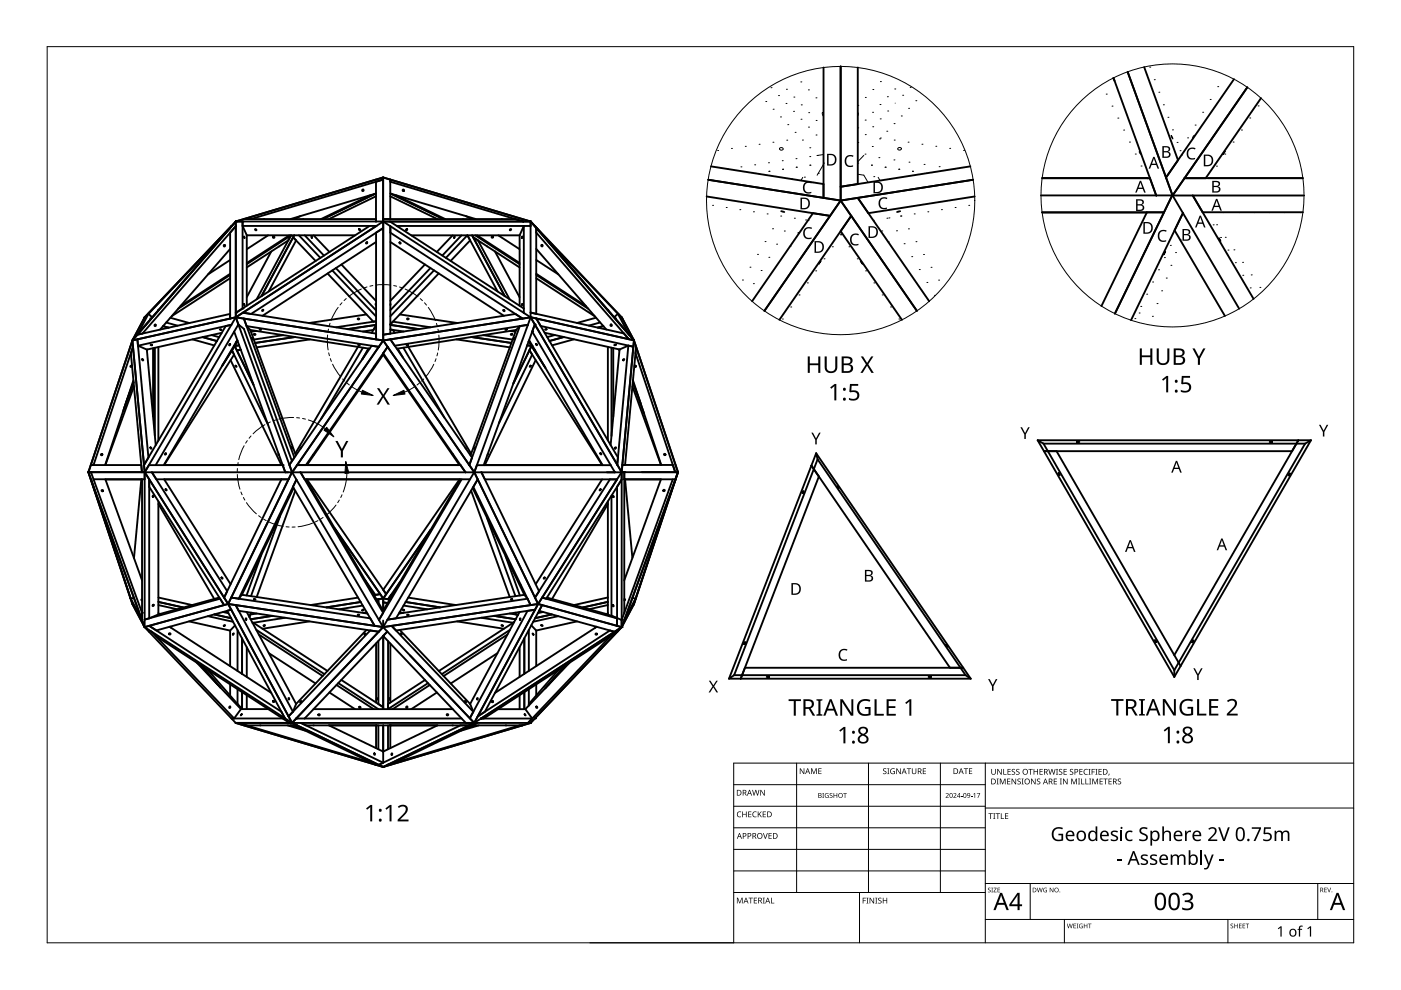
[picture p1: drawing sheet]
<svg xmlns="http://www.w3.org/2000/svg" width="297mm" height="210mm" viewBox="0 0 297 210" stroke-linecap="round" stroke-linejoin="round" font-family="sans-serif">
<g fill="none" stroke="#000" stroke-width=".4">
<path d="M174.6 14.3v27.7M178.2 14.1v28.4M181.9 14.3v24.7M236 16.6l.3 .6M236.1 16.5l9 24.9-1.3-3.6h-22.9M239.1 15.2l9.5 26.2M242.6 14.2l7.2 19.8M261.6 16.8l-14.4 20.8M264.5 18.5l-15.9 22.9M79.7 38.5v8.5M81.2 37.6v34.6M81.2 37.6l1.5 .5v8.3"/>
<path d="M81.2 37.6l-31.2 9.4M81.2 38.1l-28 8.3M81.2 37.6l31.3 9.4M82.7 38.5l28.3 8.5M150.1 38.1l28.1 4.4M150.7 35.3l23.9 3.7M205.7 35.3l-27.5 4.3M206.3 38.1l-28.1 4.4M221 37.7l22.4 .1M251.1 37.8h25.1M256.2 37.8h20M267.4 20.8l-11.8 17"/>
<path d="M47.9 49.3l-19.8 22.9M48.8 58.3l-11 7.2M48.8 58.1l-10.5 6.8M48.8 55.1l-4.7 3.1M48.8 59l-12.4 8M48.8 52.8l-14.9 17.1M49.1 47.9h.1M50 47h62.5M50 47l-19.3 20.3M50 47v20.3M50 47l-21.9 25.2M50 47l-18.5 19.6 .8 .7"/>
<path d="M51.4 47v18.4M51.7 50.1l.1 .4zM52.3 49.9v14.9M52.3 49.9h23M54.1 48.6h.2v.2h-.2zM56 46.4h.1M56.9 49.9l-4.6 2.9M57.5 53.3l-5.2 9.7M59.2 52.2v.1M61.1 51l-8.8 5.7M61.4 49.9l-9.1 5.9M61.7 49.9l-7.3 13.6"/>
<path d="M61.7 49.9l-9.4 6.1M62.1 50.3l4.8 5M62.4 49.9l-7 12.9M62.8 51l-5.8 10.8M63.4 49.9l4.5 4.8M63.7 45.8l-1.3 .6M64.3 46.4h.1M64.6 49.9l4.1 4.3M66 50.1l.1 .3zM66.5 49.9l3.4 3.5M69.5 58l9.7 10.2M70.5 57.3l9.2 9.8"/>
<path d="M71.2 56.8l8.5 9M72.4 56.1l7.3 7.7M76.1 48.6h.2l.1 .2h-.2zM77.7 51.4l.2 .1-.2 .1zM78.4 47.9l-28.4 18.4M78.5 41.4l-10.4 5M79.6 41.1l-11.1 5.3M79.7 41.6l-10 4.8M79.7 46.4h-28M79.7 41l-18.1 5.4M79.7 51.3l-24 15.7M79.7 49.3v22.7"/>
<path d="M79.8 47.9h.1M79.8 47.9h-28.4l.9 2M81.2 46.4h28.1M81.2 48.4l-28 18.2M82.7 47l28.4 18.4M82.7 41.6l10 4.8M82.7 41l18.2 5.4M82.8 51.3l24 15.7M82.8 48v22.7M82.8 49.3l28 18.3 1.7-.3M82.9 41.1l11.1 5.3M83.9 41.4l10.5 5"/>
<path d="M84.7 51.4h.2v.2h-.2zM86.1 48.6l.2 .1-.1 .1zM90.1 56.1l-7.3 7.7M91.3 56.8l-8.5 9M92 57.3l-9.2 9.8M93 58l-10.2 10.8M95.5 55.3l4.2-4.3-.6-1.1 6.4 11.9M96 49.9l-3.4 3.5M96.3 50.2v.2zM97.9 49.9l-4.1 4.3M98.2 46.4h-.1M98.8 45.8l1.3 .6"/>
<path d="M99.1 49.9l-4.6 4.8M100.8 49.9l9.4 6.1M101.1 49.9l9.1 5.9M101.3 51l6.7 12.5M103.3 52.2h.1M104.9 53.3l5.3 9.7M105.6 49.9l4.6 2.9M106.5 46.4h-.1M108.2 48.6l.2 .1-.2 .1zM110.2 56.7l-9.9-6.4-.2-.4 6.9 12.9M110.2 49.9h-23M110.2 49.9l.9-2v18.4"/>
<path d="M110.2 49.9v14.9M110.8 50.1l-.2 .3zM112.5 46.9l1.2 1.4v18.2M112.5 46.9v.1M112.5 46.9v20.4M112.5 46.9l21.9 25.3M112.5 46.9l19.3 20.4 2.6 4.9M112.5 47.9h-28.4M113.4 47.9l19.8 22.8M113.7 49.3l19.6 22.6-1-1.2-19.8-4.4M113.7 52.8l14.9 17.1M113.7 58.3l11 7.2"/>
<path d="M113.7 58l10.5 6.9M113.7 55.1l4.7 3.1M113.7 59l12.4 8.1M114.6 49.3l17.4 18.2M149.8 41.7l26.2 4.1M172.4 45.2l-12.9 18.7M178.2 42.5l3.7-.5 15.1 21.9M178.2 42.5l16.2 23.4M178.2 42.5l-16.1 23.4M178.2 42.5l2.3 3.3M180.5 45.8l-2.3 3.2 13 18.8M180.5 45.8l-15.3 22"/>
<path d="M206.6 41.7l-22.5 3.5M220.7 41.4h55.8M220.9 45h25.9M220.9 45.1h22.2M243.2 45l-9.7 19.9M248.5 41.4l-12.1 25.1M248.6 41.4h.1M248.6 41.4l14.1 24.1M252.9 41.4l12.9 22M255 45h21.2M27.7 77.6l.2-.1v.2l-.2 .1zM27.7 74.9l2.4 25.2"/>
<path d="M28.1 72.2l2.6 27.9M28.1 72.2l-9.4 27.9M28.1 72.2l.1 1.3-8.4 25.1M29.3 73.3l1.8 .8M29.3 73.3l-.2-1.4 2.4 25.1-1 1.6M30.2 76.1l.2 .3zM30.7 67.3h.1M30.7 67.3l-.1 .1M30.7 67.3l.9-1-2.3 4.4M30.7 67.3l-2.6 4.9M31.1 74.1l1.9 20.3M31.2 74.1v.2"/>
<path d="M31.9 73.1l.4 .1zM32 67.6l-.1-.1 .1 .1M32.5 73.8v14.5M32.8 73.7v18.7M33.6 73.6v19.8M33.7 65.7l-.2 .1M34.6 69.1l1.2 .4M35.2 68.4l2.5 .7M36.1 67.4l4.1 1.1M40.8 72l4.6 1.2M43 71.5l3 .8M44.9 71.1l1.6 .4"/>
<path d="M46.6 69.8l.3 .1zM47 70.6l-15.9 3.5M47.9 69.1l-17.4 29.5M48.6 73h.2l-.2 .2zM48.8 67.5v-18.2l1.2-1.4-19.8 22.8M48.8 66.6l-19.7 4.4M48.9 76.4l10.8 22.2M49.1 68.9l-19.8 4.4M49.1 68.9l-18.4 31.2M49.2 74.3l7.6 15.7M49.6 73.3l.2 .1M49.6 75.2l-14.8 23.4"/>
<path d="M49.7 70.3l10.8 29.8M49.8 73.4l-2.7 4.2M49.8 73.4l3.9 8.2M49.9 77.5l.2 .3zM50 67.3h.1M50 67.3l-21.9 4.9M50 67.3l-.9 1.6M50 67.3l31.2-20.3 31.3 20.3M50 67.3l11.9 32.8M50 67.3l1.5-1 28.2 4.4M50 67.3l31.2 4.9M50.1 72.5h.1"/>
<path d="M50.3 72.1l-15.6 26.5M50.4 72.3l-.6 1.1M50.7 73.2l-.9 .2M51 74.2l-.8 .1M51.7 64.5l.1 .3zM52.3 69.1l-.6-1.5 10.7 29.4M52.3 69.1l28 4.4 .9-1.3M52.3 69.1l.8 .9M53.1 70l9.6 26.6M53.1 70l25.3 3.9M53.4 71.7l.1 .3zM53.9 70.8l.3 .1-.3 .1z"/>
<path d="M54.3 70.2l-1.1 .1M55.1 69.8l.3 .1zM55.6 65.7l.2 .1-.2 .1zM60.1 71.1l-6.3 .9M62.5 71.5l-8.4 1.2M65.7 72l-11.3 1.7M75.9 73.6l-13.3 22.6M75.9 67.5l.3 .1-.3 .1zM76 73.1l.3 .1zM76.8 76.2l1.4-2.3-1.4 2.3M76.9 70.3l2.3-.3 .5-1-.9 1.6M77 73.7l-8.9 15.1"/>
<path d="M77.7 66.7l-12.2 1.8M77.9 70.1l-.2 .3M78.8 73.3l-17.4 25.3 .5 1.5M79.5 77.5l-.2 .3zM79.7 64.5h-.1l.1 .2M79.7 68.1l-8.5 1.3M79.7 68.9l-6 .9M81.2 74.9l17.5 25.2-1.1-1.5h-34.6M81.2 74.9v.3M81.2 72.2l19.4 27.9M81.2 72.2l-19.3 27.9M81.2 75.2l16.2 23.4"/>
<path d="M81.2 74.9l1-1.4-17.3 25.1M81.2 75.2l-16.1 23.4M82.8 64.5v.2M82.8 69.9l2.8 .4M82.8 68.9l6 .9M82.8 72l17.3 25-.6 1.6M83 77.5l.2 .3zM83.3 69.9l.4 .7M83.3 68.2l8 1.2M84.3 73.9l1.1 1.9M84.6 70.1l.1 .3M84.8 66.7l12.2 1.8"/>
<path d="M85.5 73.7l8.7 14.9M86.2 73.2l.3-.1zM86.3 67.5l.3 .1-.3 .1zM86.6 73.6l13.3 22.6M96.8 72l11.3 1.6M100 71.5l8.4 1.2M102.4 71.1l6.3 .9M106.7 65.7l.2 .1 .1 .2-.2-.1zM107.2 69.9l.2-.1zM108.2 70.2l1.1 .1M108.3 70.8l.3 .1-.3 .1zM109 71.8l-.1 .2z"/>
<path d="M109.3 66.6l-28.1 4.4M109.4 70l-9.6 26.6M109.4 70l-25.3 3.9M110.2 69.1l-.8 .9M110.2 69.1l1.7-.2-28.2 4.4M110.2 69.1l-10.7 29.5M110.8 64.4l-.1 .3zM111.8 73.2l.9 .2M112 72.5h.3l.4 .9M112.1 72.3l.6 1.1M112.2 72.1l15.6 26.5M112.4 77.6l.1-.1-.2 .3z"/>
<path d="M112.5 67.3l21.9 4.9M112.5 67.3l19.3 32.8M112.5 67.3h.1M112.5 67.3l-11.9 32.8M112.5 67.3l-31.3 4.9M112.7 73.4l-3.9 7.9M112.7 73.4l2.9 4.6M112.7 73.4l-.4 .9 15.4 24.3M112.8 75.2l-7 14.6M112.8 70.3l17.5 29.8M112.9 73.3l-.2 .1M113.4 68.8l-10.8 29.8"/>
<path d="M113.4 74.2l-.1 .1M113.6 76.4l-10.8 22.2M113.7 72.9l.2 .3zM113.7 67.5l17.3 29.5M114.6 69.1l19.7 4.4M115.5 70.5l15.9 3.6M115.6 69.8h.3zM117.6 71l-1.6 .5M119.5 71.5l-3 .8M121.7 71.9l-4.7 1.3M126.4 67.4l-4.1 1.1M127.3 68.4l-2.5 .6"/>
<path d="M127.9 69.1l-1.2 .4M128.9 65.7l.1 .1M128.9 73.6v19.8M129.6 73.7v18.8M130 73.8v14.6M130.2 67.2l.8-.7 2.3 4.4M130.3 73.1h.3zM130.5 67.6l.1-.1-.1 .1M131.2 74.1l.1 .2M131.4 74.1l1.8-.8-2.3 25.2M131.4 74.1l-1.9 20.3M132.2 76.2l.1-.1-.1 .3z"/>
<path d="M134.4 72.2l-2.6 27.9M134.4 72.2l9.3 27.9M134.6 77.5l.2 .1v.2l-.3-.1zM134.7 74.9l8.5 25.2M134.9 73.5l-2.4 25.1M259.7 67l-10.7-18.2 1.8-3.6-11 22.7M18.9 99.7l-.2 .4M19.3 98.6h10.7M21.4 96.3h.2l.1 .1-.2 .1zM28.3 80.7l-6 17.9 6.1-16.7M28.3 81l-2.1 5.8M28.3 81.1l-2.2 6.1"/>
<path d="M30.5 98.6l.2 1.5M31.9 94.9l.2 .2zM34.8 98.6h24.9M35 96.2h.2l-.2 .2zM59.1 96.3l.1 .2M59.7 98.6h.1M59.9 98.6h-28.3l-.9 1.5M61.8 94.8l.2 .3zM61.9 97.8l-10.2-28.1-1.2-.9-17.5 29.8M63.9 94.9l-.2 .2M66.6 96.3l-.2 .2zM95.9 96.3l.2 .2z"/>
<path d="M98.6 94.9l.2 .2M99.5 98.6l1.1 1.5M100.6 94.9l-.1 .3zM101.1 98.6h28.4M102.8 98.6h24.9M102.8 98.6h-.2M103.4 96.2l-.1 .3M127.3 96.1l.2 .2zM130.4 94.9l.2-.1-.1 .3zM130.9 98.5h.1M132 98.6h10.7M134.1 81.9l6 16.7"/>
<path d="M134.2 81.1l2.3 6.6M134.2 81l1.6 4.5M134.2 80.6l6 18M140.8 96.2l.3 .1-.1 .2-.2-.1zM172 98.7l1.6 2.3-16.6 42.9M172.5 99.5l28.9 42.1M173 96.1l-18.4 47.8M173 96.1l.3 1.3M173 96.1l31.2 45.5M173.3 97.4l-17.6 45.7M173.3 97.4l31.4 45.7M220 93.3l29 50.2"/>
<path d="M220 93.3h57.9M220 93.3l1.2 .8M221.2 94.1l27.8 48M221.2 94.1h55.5M221.3 95.7h52.6M224 95.7l26.3 45.5M228.3 93.7h.5zM269.2 93.7h.5zM275.3 93.3l-26.3 45.6M276.7 94.1l-27.7 48M277.9 93.3l-27.6 47.9M277.9 93.3l-1.2 .8"/>
<path d="M18.7 100.1h.1M18.7 100.1l12 32.9M18.7 100.1l9.4 28 2.6 4.9M19.3 100.1l.5 1.5M19.3 101.7l8.4 25.3 .7-.3M19.8 103.2l10.7 29.5M19.8 101.6h10.9M19.8 101.6l10.3 28.3M21.6 103.9l.2 .1v.2l-.2-.1zM22.3 101.6l7.8 21.4M22.4 101.7h7.6M30 101.7l.1-.1v29.8"/>
<path d="M30 101.7l-1.6 16.6M30.7 100.1v32.9M30.7 100.1l17.7 28M31.6 103.2l15.9 25.1-.8-1.4-16 4.5M31.6 101.6v29.5l2-.8M32.2 100.1l16 25.2-.7 1.4M32.4 105.1h.2l-.1 .2zM33.6 106.3v24M33.6 106.8l11.8 20.2M34.8 101.6l14.1 22.3M34.8 101.6h24.9M35.1 103.7l.2 .3z"/>
<path d="M55.4 117.6l-3.1 8.7M59.4 109.4l-6.2 17M59.7 101.6l-12.2 25.1M61.3 105.1l-.1 .3zM61.9 100.1l-.7 1.5h-28.1M61.9 100.1l-13.5 28M61.9 100.1l19.3 32.9M62.3 103.5l-11 22.6M62.6 104.1l-8.2 22.5M64.9 101.6l16.3 27.9 16.4-27.9M65.1 101.6l16.8 24.4-.7 .9M65.1 101.7h32.3"/>
<path d="M66 103.9l.2 .3zM71 112l10.2 14.9M91.3 112.4l-10.1 14.5M96.5 103.8l-.2 .3zM97.4 101.6l-16.2 23.5M97.9 101.6l-17.6 29.9 .9-1.6M99.7 101.6h-35.1l-.9-1.5 17.5 29.8M99.9 104l8.2 22.6M100.2 103.5l11 22.6M100.5 100.1l-18.3 31.3M100.6 100.1l13.5 28M101.1 105.1l.2 .3z"/>
<path d="M102.1 100.1l12.2 25.3-.9 1.3 15.9-25.1M102.8 101.6h28M103.2 109.7l6.1 16.7M107.2 117.9l3 8.4M127.2 103.8h.2l-.3 .2zM127.7 101.6l-14.1 22.3M128.9 106.3v24M128.9 106.9l-11.9 20.1M129.9 105.1l.2 .1v.2l-.2-.1zM130.8 101.6l-16.7 26.5M131.8 100.1v32.9M131.8 100.1h.1"/>
<path d="M131.8 100.1l-1 1.5M132.4 100.1v29.8M132.4 101.6h.1M132.5 101.6h7.6M132.5 101.6l1.6 16.7M140.1 101.6l-7.7 21.4M140.6 103.9h.3v.2h-.2zM142.6 101.6l-10.8 29.9-2.2-1v-25.4M142.7 103.2l-8.4 25.1M143.2 101.6l-10.8 29.8 2.3-4.4-.6-.3M143.7 100.1h-125M143.7 100.1l-.5 1.5h-10.8"/>
<path d="M143.7 100.1l-9.3 28-2.6 4.9M143.7 100.1l-11.9 32.9M170.3 104.2l-.1 .4zM177.5 103l.3 .5zM224.4 100.3l.3 .4zM273.4 100.4l-.2 .4zM27.6 126.7l2.4 4.4M30.1 127l-.1 .1 .1 .2M30.7 133l31.2 20.3M30.7 133h.1M30.7 133l19.3 20.3M31.6 132.7l28.1 18.2"/>
<path d="M32.1 133.9l.9 .9M32.4 128.3h.2l-.1 .2zM33 134.8l16.6 17.5 1.5-2M33 134.8l28.4 18.5M33.6 126.7l7.1 1.6M33.6 127.6l5.3 1.2M33.6 128.3l3.9 .9M33.6 130l.2 .2M33.7 130.4l.3-.1zM35.9 134.3h.2v.2h-.2zM36 132.9l21.5 14M36.1 132.9l.2 .2"/>
<path d="M40.1 131.8l8.7 1.9M44.1 130.6l5.3 1.2M45.4 130.3l3.6 .8M45.6 127.1l.3-.1zM46.5 126.7l-12.9 3.6M47 122.4l.2 .3zM47.3 129.8l1.1 .2M47.4 132.6l.3-.1-.2 .2zM47.5 126.7l.9 1.4M48.2 129.5l12.2 22.8M48.4 128.1l13.5 25.2M48.4 128.1l32.8 4.9-19.3 20.3"/>
<path d="M48.4 128.1l-17.7 4.9M48.4 128.1l.6-1.4 29.5 4.4M48.4 128.1l.6 1.2-15.9 4.4M48.8 133.7v7.5M49.5 134.3l-.1 .3zM49.8 132.6l-1 1.1M50 128.3l12.1 22.6 .7-1.6M50.4 133.6v8.7M50.6 129.5l29.7 4.4M51.3 126.1l-.7 .8 12.2-25.2-.7 1.5 17.3 29.5M51.3 126.1l26.6 4M51.3 135.4v7.5"/>
<path d="M52.1 131.1l.1 .3zM52.3 123.8l-.2 .3zM52.3 129.8l10.5 19.5M52.3 137.2v6.3M53.2 129.9l-.3 .9M53.7 132l15.7 10.3M53.8 127.1h.4zM54.3 133.5l14.5 9.4M54.4 130.1l-1.3 .2M54.9 134.5l13.5 8.8M55.9 132.6h.3l-.1 .1zM57 138.5l9.9 6.4"/>
<path d="M57.8 130.6l-4.7 .7M60.5 131l-7 1.1M65.6 131.7l-9.9 1.6M75.8 130.4h.4zM75.9 126.7l-10 1.6M76.5 127.6l-7.3 1.2M76.8 129.3h.3l-.2 .2zM76.9 128.4l-5 .8M77.4 134.3l-.1 .3zM77.4 123l2.2 3.1M77.7 133.6l-14.9 15.7M77.8 129.8l-.8 .2"/>
<path d="M78.5 133.7l-17.3 18.2M79.7 127.1l.1 .2zM79.7 136.4v12.6M80.2 127v.8M80.2 135.9v13.4M80.6 126l-1.3 .2M81.2 131.6v1.4M81.2 133l18.4 19.3 12.2-22.8 1.6-.2-29.4 4.4-1-1 17.4 18.2-.7-1.6M81.2 134.8l.9-.9-17.5 18.4M81.2 134.8l17.6 18.5M81.2 126.9v3M81.2 134.9v15.5"/>
<path d="M81.2 127.7l1 .2M81.2 126.9l1.4 .2M81.2 126.9l-1.4 .2M82.2 131.4l-1 1.6M82.3 135.9v14.4M82.8 136.4v12.6M82.8 127l-.1 .3zM82.9 126.1l.3 .1M84.7 129.8l.8 .2M84.8 133.6l14.9 15.7M84.8 123.4l-2.5 3.6M85 134.3l.1 .2z"/>
<path d="M85.4 129.3l.3 .1zM85.6 128.4l5 .8M86 127.6l7.3 1.2M86.3 130.4h.3zM86.6 126.7l10 1.6M86.9 138.9l13.6 14.4M96.9 131.7l9.9 1.6M102 131l6.8 1 .2-.1-16 10.4M104.7 130.6l4.6 .7M105.5 138.5l-9.9 6.4M106.3 132.6l.3 .1zM107.6 134.5l-13.5 8.8"/>
<path d="M108.1 130.1l1.7 .3M108.1 133.5l-14.4 9.4M108.3 127.1h.3zM109.3 129.9l.1 .4M110.2 129.8l-10.5 19.5M110.2 137.2v6.3M110.2 123.8l.2 .3zM110.3 131.1l.1 .2-.1 .1zM111.2 135.3v7.6M111.2 126.1l.6 .8-29.6 4.5M111.2 126.1l-26.6 4M112.1 133.6v8.7"/>
<path d="M112.6 132.6l1.1 1.1M112.9 134.3l.2 .3zM113.7 133.7v7.5M114.1 128.1l-13.6 25.2M114.1 128.1l17.7 4.9M114.1 128.1l-32.9 4.9M114.1 128.1l-1.6 .2-12.1-25.1 .9-1.6-17.3 29.5M114.3 129.5l16 4.4M114.8 132.5l.2 .2zM114.9 128.3l-12.1 22.6-1.5 1 28-18.2M114.9 126.7l15.9 4.4-1.9-.8M115.1 129.8l-1.1 .2"/>
<path d="M115.3 122.5l.2-.1-.1 .3zM115.8 126.9l16-25.2-1 1.5v29.5l1 .3M116 126.7l12.9 3.6M116.6 127l.3 .1zM117 130.3l-3.5 .8M118.3 130.6l-5.2 1.2M122.3 131.7l-8.6 2M126.3 134.4l.2-.1 .1 .2-.3 .1zM126.4 132.9l-.3 .3M126.5 132.9l-21.6 14M128.4 130.3l.3 .1zM128.9 127.6l-5.3 1.2"/>
<path d="M128.9 128.3l-4 .9M128.9 130l-.2 .2M128.9 126.7l-7.2 1.6M129.5 134.8l-17.6 18.5M129.9 128.3l.2 .1v.2l-.2-.1zM130.9 133.9l-28.4 18.4M131.8 133h.1M131.8 133l-31.3 20.3M131.8 133l-19.3 20.3M132 132.7l-.2 .3M132.4 127l.1 .1-.1 .2M157.9 136.2l-.1 .4z"/>
<path d="M200.6 136.7l.3 .4zM244.9 135.7l.2 .4zM253 135.8l-.2 .4zM41.7 140.5l9.4 9.8M42.6 141.1l3.5 4M42.7 141.1l4 4.7M44 142l7.3 8.3v-3.6M48.7 149.8l.1 .2-.2 .1zM48.8 145.1v2.4M50 153.3h62.5M50 153.3h.1M50 153.3l31.2 9.3"/>
<path d="M50 153.3l1.7 .5M50.4 146.1v3.2M50.6 153.3l1.7 .5h10.7M50.6 153.3l28.2 8.4 .9 .5-17.3-8.4M50.6 153.3h.1M51.2 151.4l-.2 .3zM52.3 147.4v2.9M55.1 153.8h.2M56.9 150.3h-5.8M57.9 148.6h.3l-.1 .2h-.2zM59.9 152.3h-10.8M61 153.8l3.7 1.1"/>
<path d="M61.2 148l.1 .3zM61.6 153.8l2.1 .6M61.9 153.3h.1M61.9 153.3l19.3 9.3M62.8 152.3h.1M63.8 148.6l-.1 .3zM66.5 153.8h.1M67.5 151.5h.3v.1h-.3zM69.7 153.8l11.5 5.6 11.5-5.6M69.8 146.8l5.5 3.6M71.3 145.2l7.9 5.2M71.7 144.8l8.5 5.6"/>
<path d="M72.4 144.2l8.8 5.7M76.2 149.8l.2 .1v.2h-.2zM79.4 159.7v.4zM79.7 153.8v4.8M79.9 153.8h.1M80 148l-.1 .3zM80.2 153.8v5.1M81.2 153.8v7.9l-17.4-8.4 1.1 .5h34.6M82.3 153.8v5.1M82.5 148l.1 .3zM82.6 153.8h.1M82.8 153.8v4.8"/>
<path d="M83 159.8h.2l-.2 .3zM86.1 149.9l.2-.1 .1 .2-.2 .1zM90.1 144.2l-7.8 5.1M90.7 144.8l-8.4 5.6M91.1 145.2l-7.8 5.2M92.6 146.8l-5.4 3.6M94.8 151.4h.2v.2h-.2zM96 150.4h-29.5M96 153.8h.1M97.6 153.8l-17.3 8.4 .9 .4M97.9 152.3h-35.1M98.6 148.6l.2 .3z"/>
<path d="M100.5 153.3h.1M100.6 153.3l-19.4 9.3M100.9 153.8l-2.1 .6M101.1 153.3l-17.4 8.4M101.2 148h.1l-.1 .3zM101.5 153.8l-3.8 1.1M102 152.3h.1M104.3 148.7l.2-.1v.2l-.2 .1zM105.6 150.4h5.8l1.4 1.9h-10.8M107.3 153.8h-.1M110.2 147.4v3M110.2 153.8l-28 8.4"/>
<path d="M111.2 146.7v3.7M111.2 151.4l.2 .3zM112.1 146.1v3.5M112.5 153.3l-1.7 .5h-10.7M112.5 153.3l-31.3 9.3M112.5 153.3h.1M113.7 145.1v2.4M113.7 149.8l.2 .1v.2l-.2-.1zM118.4 142l-6.3 7.3M119.7 141.2l-4.1 4.8M119.9 141.1l-3.7 4.2M120.8 140.5l-9.4 9.9"/>
<path d="M154.6 143.9h51.2M155.7 143.1h49M155.7 143.1l-1.1 .8M157.9 141.6h46.3M162.6 143.5h.5zM196.9 143.5h.5zM204.2 141.6l1.6 2.3M204.7 143.1l1.1 .8M249 142.1v1.4M250.3 141.2l-1.3 2.3"/>
<circle cx="47.6" cy="52.1" r=".16"/>
<circle cx="58" cy="50.3" r=".16"/>
<circle cx="76.9" cy="40.3" r=".16"/>
<circle cx="85.5" cy="40.4" r=".16"/>
<circle cx="104.4" cy="50.3" r=".16"/>
<circle cx="114.9" cy="52.1" r=".16"/>
<circle cx="32.9" cy="69" r=".16"/>
<circle cx="129.6" cy="69" r=".16"/>
</g>
<g fill="#000">
<circle cx="50" cy="47" r=".2"/>
<circle cx="51.4" cy="47" r=".2"/>
<circle cx="81.2" cy="47" r=".2"/>
<circle cx="50" cy="66.3" r=".2"/>
<circle cx="51.4" cy="65.4" r=".2"/>
<circle cx="112.8" cy="70.3" r=".2"/>
<circle cx="113.4" cy="68.8" r=".2"/>
<circle cx="59.9" cy="98.6" r=".2"/>
<circle cx="19.3" cy="100.1" r=".2"/>
<circle cx="30.7" cy="100.1" r=".2"/>
<circle cx="132.4" cy="101.6" r=".2"/>
<circle cx="132.4" cy="100.1" r=".2"/>
<circle cx="30.1" cy="129.9" r=".2"/>
<circle cx="81.2" cy="134.8" r=".2"/>
<circle cx="129.5" cy="134.8" r=".2"/>
<circle cx="131.8" cy="133" r=".2"/>
<circle cx="61.9" cy="153.3" r=".2"/>
<circle cx="79.7" cy="153.8" r=".2"/>
<circle cx="82.8" cy="153.8" r=".2"/>
<circle cx="102" cy="152.3" r=".2"/>
<circle cx="111.9" cy="153.3" r=".2"/>
<circle cx="113.4" cy="152.3" r=".2"/>
</g>
<g fill="none" stroke="#000" stroke-width=".21">
<circle cx="178.2" cy="42.5" r="28.4"/>
<circle cx="248.6" cy="41.4" r="27.9"/>
</g>
<g fill="none" stroke="#000" stroke-width=".21">
<path d="M163.5 18.6h.1M166.7 18.9h.1M169.8 17.4h.1M171.4 19.1h.1M185.1 19h.1M186.7 17.3h.1M189.7 18.9h.1M193 18.5h.1M234.5 20h.1M243.8 14.2h.1M244.7 16.9h.1M245.7 19.6h.1"/>
<path d="M258.2 18.4h.1M152.2 31.9h.1M154.2 35.8h.1M155.1 31.5h.1M157.1 35.4h.1M158 31h.1M160 34.9h.1M160.1 36.8h.1M160.9 30.6h.1M162.4 21.5h.1M162.9 34.5h.1M163 36.3h.1"/>
<path d="M163.9 30.2h.1M163.9 23.2h.1M165.1 20.3h.1M165.5 24.8h.1M165.8 34.1h.1M165.9 35.9h.1M166.7 21.9h.1M166.8 29.7h.1M167 26.4h.1M167.8 38h.1M168.2 23.6h.1M168.3 20.6h.1"/>
<path d="M168.6 28.1h.1M168.8 33.6h.1M168.8 35.5h.1M169.8 25.3h.1M169.9 22.2h.1M170.1 29.7h.1M170.2 37.6l-.4 .7M170.5 37.6h.1M171.4 27h.1M171.5 23.9h.1M171.7 33.2h.1M171.7 31.3h.1"/>
<path d="M171.7 35h.1M172.4 38.7h.1M173 20.7h.1M173 28.6h.1M173 25.5h.1M173.2 33h.1M173.5 36.8h.1M174.6 34.6h.1M174.6 32.8l-1.4 .2M174.6 34.8l-1.4 2.4M174.6 24l-.3-.1 .3 .7M181.9 36.9l1.2 .2 1 1.6"/>
<path d="M181.9 22.3h.1M181.9 27.1h.1M181.9 30.2h.1M181.9 24l.1 .2-.1 .4M181.9 34.6h.1M183.1 33l-1.2 1.3M183.4 32.7h.1M183.4 25.5h.1M183.5 28.5h.1M183.5 20.7h.1M184.8 35h.1M184.9 31.1h.1"/>
<path d="M185 23.8h.1M185 26.9h.1M185.3 37.5h.1M186.2 37.6l.4 .7M186.3 33.4h.1M186.5 29.4h.1M186.6 22.2h.1M186.6 25.2h.1M186.7 29.3h.1M187.7 35.5h.1M188 27.8h.1M188.1 20.5h.1"/>
<path d="M188.2 23.5h.1M188.6 38h.1M189.5 33.9h.1M189.6 26.2h.1M189.6 29.7h.1M189.8 21.9h.1M190.6 35.9h.1M191.1 24.6h.1M191.4 20.2h.1M192.5 30.1h.1M192.6 23h.1M192.7 34.4h.1"/>
<path d="M193.5 36.3h.1M194.2 21.4h.1M195.5 30.6h.1M195.9 34.9h.1M196.4 36.7h.1M198.4 31h.1M199.1 35.3h.1M201.4 31.5h.1M202.3 35.8h.1M204.3 31.9h.1M235.8 22.5h.1M237 25h.1"/>
<path d="M238.2 27.6h.1M239.5 30.1h.1M240.7 32.7h.1M241.8 32.1h-.2v.3l.4 .3M241.9 35.2h.1M243.2 37.7h.1M246.7 22.2h.1M247.6 24.9h.1M248.3 28.7l.4 .8zM248.6 27.5h.1M249.6 30.2h.1M250.2 31.9h.1"/>
<path d="M250.5 32.9h.1M251.8 29.2h.1M253.3 28.8v-.1l-.2 .1-.2 .6M253.4 26.5h.1M255 23.8h.1M256.6 21.1h.1M257.9 35.2h.1M259.7 32.7h.1M259.7 32.1l-.4 .7zM261.4 30.1h.1M263.2 27.6h.1M265 25h.1"/>
<path d="M266.7 22.5h.1M151.1 43.5h.1M154 44h.1M156.9 44.5h.1M157.4 59.4h.1M159 56.7h.1M159.7 44.9h.1M160.6 53.9h.1M161.4 57.4h.1M162.2 51.2h.1M162.6 45.4h.1M163 54.6h.1"/>
<path d="M163.8 48.5h.1M164.7 51.8h.1M165.5 45.8h.1M165.6 44.8l.8 .2zM166.3 49h.1M167.6 52.2h.1M168.4 46.3h.1M169.2 49.4h.1M170.8 46.6h.1M171.2 60h.1M171.3 46.7h.1M172.9 57.4h.1"/>
<path d="M174 55.4l-.4 .6zM174.7 54.9h.1M176.5 52.3h.1M178.2 49h.1M178.2 49.4h.1M178.2 49.8h.1M180 52.3h.1M181.8 54.9h.1M182.4 55.4l.5 .6zM183.5 57.4h.1M185.2 46.7h.1M185.3 60h.1"/>
<path d="M187 49h.1M188 46.3h.1M188.3 51.3h.1M188.5 46.2h.1M190.1 48.9h.1M190.1 44.9l.8-.1-.6 .2zM190.9 45.8h.1M191 45.8h.1M191.7 51.7h.1M192.6 48.5h.1M193.3 54.4h.1M193.8 45.4h.1"/>
<path d="M194.2 51.2h.1M194.9 57.2h.1M195.8 54h.1M196.5 59.9h.1M196.7 44.9h.1M197.4 56.7h.1M199 59.4h.1M199.6 44.5h.1M202.5 44h.1M205.4 43.5h.1M244.4 59.8h.1M245.6 57.2h.1"/>
<path d="M246.9 54.6h.1M247.1 53.3l-.3 .7zM247.3 59h.1M248.1 52h.1M248.3 56.3h.1M249.2 53.6h.1M250.2 50.9h.1M257.2 47.7h.1M257.9 47.7h.1M258.4 50.5l.4 .6zM258.8 50.3h.1M259.4 45.1h.1"/>
<path d="M259.8 50.3h.1M260.4 53h.1M261.6 53h.1M261.9 55.7h.1M262.6 45.1h.1M263.4 55.6h.1M263.5 58.4h.1M265.3 58.3h.1M265.9 45.1h.1M269.1 45.1h.1M272.3 45.1h.1M275.6 45.1h.1"/>
<path d="M159.7 60.1h.1M165.9 67.6h.1M167.6 65.1h.1M169.4 62.5h.1M187.1 62.5h.1M188.8 65.1h.1M190.6 67.6h.1M198.1 62.6h.1M240.6 67.6h.1M241.5 66.4h.1M241.9 65h.1M243.1 62.4h.1"/>
<path d="M244.3 67.1h.1M245.3 64.4h.1M246.3 61.7h.1M265.1 61h.1M267.1 60.9h.1"/>
<circle cx="165.6" cy="31.6" r=".35"/>
<circle cx="190.8" cy="31.5" r=".35"/>
</g>
<path d="M10 9.9h277v190h-277z" fill="none" stroke="#000" stroke-width=".21"/>
<g fill="none" stroke="#000" stroke-width=".21">
<path d="M155.6 166.4h53.3M155.6 170.9h53.3M155.6 175.5h53.3M168.9 161.8v27.4M184.1 161.8v27.4M199.4 161.8v27.4M208.9 161.8v38.1M208.9 171.3h78.1M287 161.8h-131.4v38.1h-30.5M155.6 180.1h53.3M155.6 184.7h53.3M155.6 189.2h53.3"/>
<path d="M182.2 189.2v10.7M208.9 194.9h78.1M208.9 187.3h78.1M218.4 187.3v7.6M225.7 194.9v5M260.3 194.9v5M279.4 187.3v7.6"/>
</g>
<g fill="#000">
<path d="M156.4 172.2l.4-.2 .4 .1-.1 .1a.49 .49 0 0 0-.7 .5 .49 .49 0 0 0 .7 .4 .57 .57 0 0 1-.8 0 .57 .57 0 0 1 0-.8zM157.4 172.1h.1v.5h.7v-.5h.1v1.2h-.1v-.6h-.7v.6h-.1zM158.6 172.1h.7v.1h-.5v.4h.5v.1h-.5v.4h.5v.2h-.7zM159.7 172.2l.4-.2 .3 .1v.1a.49 .49 0 0 0-.7 .5 .49 .49 0 0 0 .7 .4 .57 .57 0 0 1-.8 0 .57 .57 0 0 1 0-.8zM159.5 167.5h.1l.3 1 .3-1h.1l.3 1 .3-1h.1l-.3 1.2h-.2l-.3-1.1-.3 1.1h-.1zM160.7 172.1h.1v.6l.5-.6h.2l-.5 .5 .5 .7h-.1l-.5-.6-.1 .6h-.1zM161.8 176.6h.1l.4 1.1 .3-1.1h.2l-.5 1.2h-.1zM161.2 167.5h.2l.6 1v-1h.2v1.2h-.2l-.7-1v1h-.1zM161.7 172.1h.7v.1h-.5v.4h.5v.1h-.5v.4h.5v.2h-.7zM162.9 176.6h.7v.2h-.5v.3h.5v.2h-.5v.4h.5v.1h-.7zM169.6 162.9h.2l.6 1v-1h.1v1.2h-.1l-.7-1v1h-.1zM172 162.9h.2l.4 1 .3-1h.3v1.2h-.2v-1l-.4 1h-.1l-.4-1.1v1.1h-.1z"/>
<path d="M173.5 162.9h.7v.1h-.5v.4h.4v.1h-.4v.5h.5v.1h-.7zM174.3 168.1h.4l-.1 .1 .1 1h-.4l.2-.1zM175 168.3l.4-.2 .3 .1-.1 .1a.42 .42 0 0 0-.6 .4 .42 .42 0 0 0 .6 .3v-.3l-.3-.1h.4v.5a.56 .56 0 0 1-.7-.1 .56 .56 0 0 1 0-.7zM175.9 168.2l.4-.1 .2 .1v.1a.25 .25 0 0 0-.4-.1 .25 .25 0 0 0-.1 .4 .25 .25 0 0 0 .4 .1 .32 .32 0 0 1 0 .5 .32 .32 0 0 1-.5-.2 .25 .25 0 0 0 .3 .1 .25 .25 0 0 0 .1-.3l-.4-.3zM176.7 168.1h.2v.5h.5v-.5h.1v1.1h-.1v-.5h-.5v.5h-.2zM178.8 168.1h.7v.2h-.3v.9h-.1v-.9h-.3zM187.3 163l.4-.1 .2 .1v.1a.25 .25 0 0 0-.4-.1 .25 .25 0 0 0 0 .4 .4 .4 0 0 1 .5 .3 .4 .4 0 0 1-.3 .5 .4 .4 0 0 1-.5-.3l.1 .1a.27 .27 0 0 0 .4 0 .27 .27 0 0 0-.1-.4l-.3-.2zM188.1 162.9h.5l-.2 .1v1l.2 .1h-.5l.2-.1v-1zM188.9 163.1l.5-.2 .3 .1v.1a.5 .5 0 0 0-.8 .4 .5 .5 0 0 0 .7 .5v-.4h-.3v-.1h.4v.6a.66 .66 0 0 1-.8-.1 .66 .66 0 0 1 0-.9zM190 162.9h.2l.7 1-.1-1h.2v1.2h-.2l-.6-1v1h-.2zM192.3 162.9h.9v.1h-.4v1.1h-.2v-1.1h-.3zM193.3 162.9h.2v.8a.32 .32 0 0 0 .3 .3 .32 .32 0 0 0 .3-.3v-.8h.2v.8a.47 .47 0 0 1-.5 .4 .47 .47 0 0 1-.5-.4z"/>
<path d="M195.7 162.9h.6v.1h-.5v.4h.5v.2h-.5v.4h.5v.1h-.6zM200.5 168.3a.37 .37 0 0 1 .6 0 .37 .37 0 0 1-.2 .5l-.3 .3h.6v.1h-.7l.3-.4a.27 .27 0 0 0 .2-.4 .27 .27 0 0 0-.4-.1zM202.1 168.3a.37 .37 0 0 1 .6 0 .37 .37 0 0 1-.2 .5l-.2 .3h.5v.1h-.7l.3-.4a.27 .27 0 0 0 .3-.4 .27 .27 0 0 0-.5-.1zM203.7 168.7h.4v.1h-.4zM204.3 162.9h1v.1h-.4v1.1h-.2v-1.1h-.4zM205.8 168.7h.4v.1h-.4zM205.4 162.9h.7v.1h-.5v.4h.5v.1h-.5v.5h.5v.1h-.7zM206.4 168.4l.3-.3v1.1h-.1v-.9zM207.1 168.1h.7l-.4 1.1h-.1l.4-.9h-.6zM209.6 172.4h.9v.2h-.4v1h-.1v-1h-.4zM210.6 172.4h.4l-.1 .1v1l.1 .1h-.4l.1-.1v-1zM210.2 163h.1v.8a.32 .32 0 0 0 .3 .3 .32 .32 0 0 0 .4-.3v-.8h.1v.8a.47 .47 0 0 1-.5 .5 .47 .47 0 0 1-.4-.5z"/>
<path d="M211.1 172.4h.9v.2h-.4v1h-.1v-1h-.4zM211.3 165.1h.5l-.2 .1v1l.2 .1h-.5l.2-.1v-1zM212.2 172.4h.2v1.1h.5v.1h-.7zM211.4 163h.2l.7 1v-1h.1v1.3h-.2l-.6-1.1v1.1h-.2zM212 165.1h.2l.4 1 .4-1h.2v1.2h-.2l.1-1.1-.5 1.1h-.1l-.4-1.1v1.1h-.1zM212.7 163h.2v1.1h.5v.2h-.7zM213.1 172.4h.7v.2h-.6v.3h.5v.2h-.5v.4h.6v.1h-.7zM213.5 165.1h.7v.1h-.5v.4h.5v.1h-.5v.5h.5v.1h-.7zM213.6 163h.7v.2h-.5v.4h.5v.1h-.5v.4h.5v.2h-.7zM214.6 163.1l.4-.1 .2 .1v.1a.25 .25 0 0 0-.4-.1 .25 .25 0 0 0 0 .4 .4 .4 0 0 1 .4 .3 .4 .4 0 0 1-.2 .5 .4 .4 0 0 1-.5-.2h.1a.27 .27 0 0 0 .4 .1 .27 .27 0 0 0-.1-.5l-.4-.2zM214.5 165.1h.2l.6 1v-1h.1v1.2h-.1l-.7-1v1h-.1zM215.5 163.1l.4-.1 .3 .1-.1 .1a.25 .25 0 0 0-.4-.1 .25 .25 0 0 0 0 .4 .4 .4 0 0 1 .5 .3 .4 .4 0 0 1-.3 .5 .4 .4 0 0 1-.5-.2h.1a.27 .27 0 0 0 .4 .1 .27 .27 0 0 0-.1-.5l-.3-.2z"/>
<path d="M215.8 165.2l.4-.1h.2v.2a.25 .25 0 0 0-.4-.1 .25 .25 0 0 0 0 .4 .4 .4 0 0 1 .4 .3 .4 .4 0 0 1-.2 .4 .4 .4 0 0 1-.5-.2h.1a.27 .27 0 0 0 .4 .1 .27 .27 0 0 0-.1-.4l-.4-.3zM216.6 165.1h.4l-.1 .1v1l.1 .1h-.4l.1-.1v-1zM218 163h1v.2h-.4v1.1h-.2v-1.1h-.4zM218.6 165.1h.2l.6 1v-1h.2v1.2h-.2l-.7-1v1h-.1zM219.1 163h.2v.6h.6v-.6h.2v1.3h-.2v-.6h-.6v.6h-.2zM219.9 165.1h.5h.2l-.1 .2a.25 .25 0 0 0-.4-.1 .25 .25 0 0 0 0 .4 .4 .4 0 0 1 .5 .3 .4 .4 0 0 1-.3 .4 .4 .4 0 0 1-.5-.2h.1a.31 .31 0 0 0 .4 .1 .31 .31 0 0 0 .1-.4 .31 .31 0 0 0-.4-.1l-.2-.3zM220.4 163h.7v.2h-.5v.4h.5v.1h-.5v.4h.5v.2h-.7zM222.3 163h.1l.3 1.1 .2-1.1h.2l.3 1.1 .2-1.1h.2l-.3 1.3h-.2l-.3-1.1-.3 1.1h-.1zM223.4 165.1h.7v.1h-.5v.4h.5v.1h-.5v.5h.5v.1h-.7zM223.9 163h.4l-.1 .2v.9l.1 .2h-.4l.1-.2v-.9zM223.4 175.8a1.87 1.87 0 0 1 2-.3l-.2 .4a1.2 1.2 0 0 0-1.8 .9 1.2 1.2 0 0 0 1.6 1.2v-.9h-.6v-.3h1v1.4a1.59 1.59 0 0 1-2.4-.9v-.1a1.67 1.67 0 0 1 .4-1.4zM224.7 165.1h.4l-.1 .1v1l.1 .1h-.4l.2-.1v-1z"/>
<path d="M224.6 163.1l.4-.1 .2 .1v.1a.25 .25 0 0 0-.4-.1 .25 .25 0 0 0 0 .4 .4 .4 0 0 1 .4 .3 .4 .4 0 0 1-.2 .5 .4 .4 0 0 1-.5-.2h.1a.27 .27 0 0 0 .4 .1 .27 .27 0 0 0-.1-.5l-.4-.2zM225.5 163h.7v.2h-.5v.4h.4v.1h-.4v.4h.5v.2h-.7zM225.4 165.1h.2l.6 1v-1h.1v1.2h-.1l-.7-1v1h-.1zM226.9 163.1l.4-.1 .2 .1v.1a.25 .25 0 0 0-.4-.1 .25 .25 0 0 0 0 .4 .4 .4 0 0 1 .5 .3 .4 .4 0 0 1-.3 .5 .4 .4 0 0 1-.5-.2h.1a.27 .27 0 0 0 .4 .1 .27 .27 0 0 0-.1-.5l-.3-.2zM227.1 165.1h.2l.4 1 .4-1h.2v1.2h-.1v-1.1l-.4 1.1h-.1l-.4-1.1v1.1h-.2zM228.6 165.1h.4l-.1 .1v1l.1 .1h-.4l.1-.1v-1zM229.2 165.1h.2v1.1h.5v.1h-.7zM228.9 163h.6v.2h-.5v.4h.5v.1h-.5v.4h.5v.2h-.6zM230.1 165.1h.2v1.1h.5v.1h-.7zM229.9 163.2l.4-.2 .4 .1-.1 .1a.49 .49 0 0 0-.7 .5 .49 .49 0 0 0 .7 .4 .57 .57 0 0 1-.8-.1 .57 .57 0 0 1 0-.8zM230.8 163h.4l-.1 .2v.9l.1 .2h-.4l.1-.2v-.9zM230.9 165.1h.5l-.2 .1v1l.2 .1h-.5l.2-.1v-1z"/>
<path d="M231.4 163h.7v.2h-.5v.4h.5v.1h-.5v.6h-.2zM231.6 165.1h.2l.4 1 .4-1h.2v1.2h-.1v-1.1l-.4 1.1h-.2l-.4-1.1v1.1h-.1zM232.2 163h.5l-.2 .2v.9l.2 .2h-.5l.2-.2v-.9zM232.9 163h.7v.2h-.5v.4h.5v.1h-.5v.4h.5v.2h-.7zM233.1 165.1h.7v.1h-.5v.4h.5v.1h-.5v.5h.5v.1h-.7zM233.9 165.1h.9v.1h-.3v1.1h-.2v-1.1h-.4zM235.1 164.1h.2l-.3 .4zM235 165.1h.7v.1h-.5v.4h.5v.1h-.5v.5h.5v.1h-.7zM235.6 176.3a1.29 1.29 0 0 1 1.4-.1l-.1 .3-.5-.1a.35 .35 0 0 0-.5 .1 .35 .35 0 0 0 .3 .5l.2 .1a.66 .66 0 0 1 .7 .7 .66 .66 0 0 1-.9 .6l-.7-.2v-.3l.7 .2 .5-.2v-.3l-.7-.3a.58 .58 0 0 1-.4-1zM237 165.2l.4-.1h.3l-.1 .2a.25 .25 0 0 0-.3-.1 .25 .25 0 0 0 0 .4 .4 .4 0 0 1 .4 .3 .4 .4 0 0 1-.3 .4 .4 .4 0 0 1-.4-.2 .27 .27 0 0 0 .5 .1 .27 .27 0 0 0-.1-.4l-.4-.3zM238.8 176.4l.5-.3 .8 .1-.1 .3h-.1a.79 .79 0 0 0-1 .8 .79 .79 0 0 0 1.2 .6v.3a1.14 1.14 0 0 1-1.5-.3 1.14 1.14 0 0 1 .2-1.5zM241.7 175.7a1.38 1.38 0 0 1 1.6-.2l-.1 .3-.4-.1a.55 .55 0 0 0-.9 .3 .55 .55 0 0 0 .7 .7 .88 .88 0 0 1 .7 1.1 .88 .88 0 0 1-1.2 .5l-.6-.1v-.3h.2a.82 .82 0 0 0 1.3-.3l-.1-.4-.4-.2a.88 .88 0 0 1-.8-1.3z"/>
<path d="M246.4 175.2h.4v1.2a.84 .84 0 0 1 .9-.3 .84 .84 0 0 1 .6 .8v1.4h-.4v-1.4a.59 .59 0 0 0-.7-.5 .59 .59 0 0 0-.4 .8v1.1h-.4zM251.3 176.1h.2l.1 .4 .4-.3 .5-.1v.3l-.5 .1-.3 .3-.1 1.5h-.3zM256.2 175.7a.97 .97 0 0 1 1.1-.3 .97 .97 0 0 1 .6 .9l-.2 .6-1.1 1.1h1.5v.3h-2v-.3l1.2-1.2a.67 .67 0 0 0 .1-1 .67 .67 0 0 0-1 .1zM258.3 175.4h.4l.8 2.5 .8-2.5h.4l-1 2.9h-.4zM265.4 175.4h2l-1.2 2.9h-.4l1.2-2.6h-1.6zM268 175.4h1.5v.3h-1.2l-.1 .9a.98 .98 0 0 1 1.5 .8 .98 .98 0 0 1-1.4 .9l-.5-.1v-.3a.84 .84 0 0 0 .9 .2 .84 .84 0 0 0 .6-.8 .81 .81 0 0 0-1.2-.4l-.2-.1zM270.2 176.1h.3l.1 .3a.83 .83 0 0 1 1.3 .1 .78 .78 0 0 1 .9-.4 .78 .78 0 0 1 .6 .8v1.4h-.4v-1.4a.54 .54 0 0 0-.6-.5 .54 .54 0 0 0-.4 .7v1.2h-.4v-1.4a.55 .55 0 0 0-.7-.5 .55 .55 0 0 0-.3 .8v1.1h-.4zM156.2 190.3h.3l.3 1 .4-1h.3v1.2h-.2v-1l-.4 1h-.1l-.4-1v1h-.2zM158.7 190.3h.9v.2h-.3v1h-.2v-1h-.4zM159.8 190.3h.7v.2h-.5v.3h.5v.2h-.5v.4h.5v.1h-.7zM161.7 190.3h.5l-.2 .2v.9l.2 .1h-.5l.2-.1v-.9zM163.5 190.3h.1v1.1h.6v.1h-.7z"/>
<path d="M182.9 190.3h.7v.2h-.5v.4h.5v.1h-.5v.6h-.2zM183.7 190.3h.4l-.1 .2v.9l.1 .2h-.4l.1-.2v-.9zM184.4 190.3h.1l.7 1v-1h.1v1.3h-.1l-.7-1v1h-.1zM185.6 190.3h.4l-.1 .2v.9l.1 .2h-.4l.1-.2v-.9zM186.2 190.5l.5-.2 .2 .1v.1a.25 .25 0 0 0-.4-.1 .25 .25 0 0 0 0 .4 .4 .4 0 0 1 .4 .3 .4 .4 0 0 1-.2 .5 .4 .4 0 0 1-.5-.2 .27 .27 0 0 0 .5 .1 .27 .27 0 0 0-.1-.5l-.4-.2zM187.2 190.3h.1v.6h.6v-.6h.2v1.3h-.2v-.6h-.6v.6h-.1zM209.5 188.3l.3-.1 .2 .2a.24 .24 0 0 0-.3-.1 .24 .24 0 0 0-.1 .3 .24 .24 0 0 0 .3 .1 .31 .31 0 0 1 0 .5 .31 .31 0 0 1-.5-.2 .23 .23 0 0 0 .4 .2 .23 .23 0 0 0 0-.4l-.3-.2zM210.2 188.2h.3l-.1 .1 .1 .9h-.3l.1-.1zM210.7 188.2h.6l-.5 .9h.5v.1h-.7l.5-.9h-.4zM211.5 188.2h.5l-.4 .1v.3h.4l-.4 .1v.4l.4 .1h-.5zM219.8 188.2h.2l.2 .8 .2-.8h.1l.2 .8 .2-.8h.2l-.3 1h-.1l-.2-.8-.3 .8h-.1zM221.3 188.3h.7h-.1a.4 .4 0 0 0-.6 .4 .4 .4 0 0 0 .6 .4v-.3l-.3-.1h.4v.5a.53 .53 0 0 1-.7-.2 .53 .53 0 0 1 0-.7z"/>
<path d="M222.6 188.2h.1l.5 .8v-.8h.1v1h-.1l-.5-.8v.8h-.1zM226.2 195.8h.1l.2 .9 .3-.9h.1l.2 .9 .2-.9h.1l-.2 1h-.1l-.3-.8-.2 .8h-.1zM227.6 195.8h.5l-.4 .1v.3h.4l-.4 .2v.3l.4 .1h-.5zM228.3 195.8h.3l-.1 .1 .1 .9h-.3l.1-.1zM228.9 196l.7-.1-.2 .1a.4 .4 0 0 0-.5 .3 .4 .4 0 0 0 .5 .4v-.3l-.2-.1h.4v.5a.53 .53 0 0 1-.7-.1 .53 .53 0 0 1 0-.7zM229.8 195.8h.1v.4h.5v-.4h.1v1h-.1v-.4h-.5v.4h-.1zM230.7 195.8h.7l-.3 .1v.9h-.1v-.9zM236.8 182.1h1v.3h-1zM242 181.4a1.29 1.29 0 0 1 1.4-.1l-.1 .3-.5-.2a.35 .35 0 0 0-.6 .2 .35 .35 0 0 0 .4 .4l.2 .1a.66 .66 0 0 1 .6 .8 .66 .66 0 0 1-.9 .5l-.6-.1v-.4l.7 .2 .4-.2v-.3l-.6-.3a.58 .58 0 0 1-.4-.9zM243.9 181.4a1.29 1.29 0 0 1 1.4-.1l-.1 .3-.5-.2a.35 .35 0 0 0-.5 .2 .35 .35 0 0 0 .4 .4l.1 .1a.66 .66 0 0 1 .7 .8 .66 .66 0 0 1-.9 .5l-.7-.1v-.4l.7 .2 .5-.2v-.3l-.7-.3a.58 .58 0 0 1-.4-.9zM248.2 181.2h.3l.1 .3a.83 .83 0 0 1 1.3 0 .78 .78 0 0 1 .9-.3 .78 .78 0 0 1 .5 .7v1.5h-.3v-1.4a.54 .54 0 0 0-.6-.6 .54 .54 0 0 0-.4 .8v1.2h-.4v-1.4a.55 .55 0 0 0-.7-.5 .55 .55 0 0 0-.3 .7v1.2h-.4zM250.6 189.6a1.3 1.3 0 0 1 1.3-.4 1.3 1.3 0 0 1 1 1 .89 .89 0 0 1-.7 .9 .97 .97 0 0 1 .8 1 .97 .97 0 0 1-1.1 .9l-1.3-.2v-.4a1.29 1.29 0 0 0 1.9-.3 .74 .74 0 0 0-1-.8h-.3v-.4a.85 .85 0 0 0 .9-.1 .85 .85 0 0 0 .3-.8 1.07 1.07 0 0 0-1.5 0z"/>
<path d="M255.2 181.2h.4l.7 1.8 .6-1.8h.4l-.9 2.5a.84 .84 0 0 1-1.1 .6v-.3h.5l.3-.6zM258.5 182.1h1v.3h-1zM260.9 195.9l.4-.1 .1 .2a.24 .24 0 0 0-.3-.1 .24 .24 0 0 0-.1 .3 .24 .24 0 0 0 .4 .1 .31 .31 0 0 1-.1 .5 .31 .31 0 0 1-.4-.1 .23 .23 0 0 0 .3 .1 .23 .23 0 0 0 .1-.4l-.4-.2zM261.7 195.8h.1v.4h.5v-.4h.1v1h-.1v-.4h-.5v.4h-.1zM262.7 195.8h.5l-.4 .1v.3h.4l-.4 .2v.3l.4 .1h-.5zM263.5 195.8h.5l-.4 .1v.3h.4l-.4 .2v.3l.4 .1h-.5zM264.1 195.8h.7l-.3 .1v.9h-.1v-.9zM270.9 196.9l.6-.5h.2v2.2h-.2v-1.9l-.4 .3zM275.5 196.4l.7-.1v.2h-.4l-.1 .2-.1 .2h.5v.2h-.5v1.5h-.2v-1.5h-.3l.3-.2zM277.2 196.9l.6-.5h.2v2.2h-.3v-1.9l-.4 .3zM280.8 188.2h.5l-.4 .1v.3h.4l-.4 .1v.4l.4 .1h-.5zM281.4 188.2h.1l.3 .8 .3-.8h.1l-.3 1h-.2z"/>
<path d="M156.7 176.6h.1l.5 1.2h-.1l-.2-.3h-.5l-.1 .3h-.2zM156.8 176.8l-.2 .5h.4z"/>
<path d="M156.2 167.5h.4a.61 .61 0 0 1 .6 .6 .61 .61 0 0 1-.6 .6h-.4zM156.4 167.6v1h.1a.48 .48 0 0 0 .5-.5 .48 .48 0 0 0-.4-.5z"/>
<path d="M157.5 167.5h.3a.35 .35 0 0 1 .4 .2 .35 .35 0 0 1-.2 .4l.3 .6h-.1l-.3-.5h-.3v.5h-.1zM157.6 167.6v.5h.2a.23 .23 0 0 0 .3-.3 .23 .23 0 0 0-.3-.2z"/>
<path d="M157.5 176.6h.3a.41 .41 0 0 1 .5 .5 .41 .41 0 0 1-.7 .3v.4h-.1zM157.6 176.8v.4a.29 .29 0 0 0 .5-.2 .29 .29 0 0 0-.5-.2z"/>
<path d="M158.5 176.6h.3a.41 .41 0 0 1 .5 .5 .41 .41 0 0 1-.6 .3v.4h-.2zM158.7 176.8v.4a.29 .29 0 0 0 .4-.2 .29 .29 0 0 0-.4-.2z"/>
<path d="M158.8 167.5h.2l.5 1.2h-.2l-.2-.4h-.4l-.2 .4h-.1zM158.9 167.6l-.2 .6h.4z"/>
<path d="M159.5 176.6h.4a.35 .35 0 0 1 .4 .3 .35 .35 0 0 1-.2 .4l.3 .5h-.2l-.3-.5h-.2v.5h-.2zM159.7 176.8v.4h.2a.23 .23 0 0 0 .3-.2 .23 .23 0 0 0-.3-.2z"/>
<path d="M160.4 177.2a.65 .65 0 0 1 1.3 0 .65 .65 0 0 1-1.3 0zM160.7 177.2a.45 .45 0 0 0 .9 0 .45 .45 0 0 0-.9 0z"/>
<path d="M162.7 172.1h.3a.61 .61 0 0 1 .6 .6 .61 .61 0 0 1-.6 .6h-.3zM162.8 172.2v.9h.2a.48 .48 0 0 0 .5-.4 .48 .48 0 0 0-.5-.5z"/>
<path d="M163.9 176.6h.4a.61 .61 0 0 1 .6 .7 .61 .61 0 0 1-.7 .5h-.3zM164 176.8v.9h.2a.48 .48 0 0 0 .5-.4 .48 .48 0 0 0-.5-.5z"/>
<path d="M171.2 162.9h.1l.5 1.2h-.2l-.1-.4h-.5l-.1 .4h-.2zM171.2 163.1l-.1 .5h.3z"/>
<path d="M173.5 168.1h.3a.26 .26 0 0 1 .4 .2 .26 .26 0 0 1-.2 .3 .28 .28 0 0 1 .2 .4 .28 .28 0 0 1-.3 .2h-.4zM173.6 168.7v.4h.2a.19 .19 0 0 0 .3-.2 .19 .19 0 0 0-.3-.2zM173.6 168.3v.3h.2a.17 .17 0 0 0 .2-.2 .17 .17 0 0 0-.2-.1z"/>
<path d="M177.7 168.7a.51 .51 0 0 1 1 0 .51 .51 0 0 1-1 0zM177.9 168.7a.38 .38 0 0 0 .7 0 .38 .38 0 0 0-.7 0z"/>
<path d="M191.6 162.9h.2l.4 1.2h-.1l-.2-.4h-.4l-.2 .4h-.1zM191.7 163.1l-.2 .5h.4z"/>
<path d="M194.6 162.9h.3a.35 .35 0 0 1 .5 .2 .35 .35 0 0 1-.3 .5l.4 .5h-.2l-.3-.5h-.3v.5h-.1zM194.7 163v.5h.2a.23 .23 0 0 0 .3-.2 .23 .23 0 0 0-.3-.3z"/>
<path d="M201.4 168.2l.4-.1 .1 .3 .1 .5-.2 .3-.3-.1-.2-.2zM201.5 168.3v.1a.37 .37 0 0 0-.1 .4 .37 .37 0 0 0 .4 .2 .4 .4 0 0 0 .1-.5 .4 .4 0 0 0-.4-.2z"/>
<path d="M202.2 162.9h.3a.61 .61 0 0 1 .6 .6 .61 .61 0 0 1-.6 .6h-.3zM202.3 163v1h.2a.48 .48 0 0 0 .5-.5 .48 .48 0 0 0-.5-.5z"/>
<path d="M203.4 168.1h.1v.7h.2l-.2 .4h-.1v-.3h-.5zM203.4 168.3l-.4 .5h.4z"/>
<path d="M203.7 162.9h.2l.4 1.2h-.1l-.2-.4h-.5l-.1 .4h-.2zM203.8 163.1l-.2 .5h.4z"/>
<path d="M204.3 168.2l.4-.1 .2 .3v.5l-.2 .3-.3-.1-.1-.2zM204.4 168.3v.1a.37 .37 0 0 0-.1 .4 .37 .37 0 0 0 .4 .2 .4 .4 0 0 0 .1-.5 .4 .4 0 0 0-.4-.2z"/>
<path d="M205.1 168.2a.49 .49 0 0 1 .6 .4 .49 .49 0 0 1-.4 .6l-.2-.1 .4-.1 .1-.3a.32 .32 0 0 1-.5 0 .32 .32 0 0 1 0-.5zM205.1 168.5a.25 .25 0 0 0 .5 0 .25 .25 0 0 0-.5 0z"/>
<path d="M210.2 165.1h.3a.61 .61 0 0 1 .6 .6 .61 .61 0 0 1-.6 .6h-.3zM210.3 165.2v1h.2a.48 .48 0 0 0 .5-.5 .48 .48 0 0 0-.5-.5z"/>
<path d="M216.7 163.6a.61 .61 0 0 1 1.2 0 .61 .61 0 0 1-1.2 0zM217 163.6a.45 .45 0 0 0 .9 0 .45 .45 0 0 0-.9 0z"/>
<path d="M217.1 165.7a.61 .61 0 0 1 1.2 0 .61 .61 0 0 1-1.2 0zM217.4 165.7a.45 .45 0 0 0 .9 0 .45 .45 0 0 0-.9 0z"/>
<path d="M221.4 163h.3a.35 .35 0 0 1 .4 .3 .35 .35 0 0 1-.2 .4l.3 .6h-.2l-.3-.6h-.2v.6h-.1zM221.5 163.2v.4h.2a.23 .23 0 0 0 .3-.2 .23 .23 0 0 0-.3-.2z"/>
<path d="M221.6 165.1h.1l.5 1.2h-.2l-.1-.4h-.5l-.1 .4h-.2zM221.6 165.2l-.1 .6h.3z"/>
<path d="M222.4 165.1h.3a.35 .35 0 0 1 .4 .2 .35 .35 0 0 1-.2 .5l.3 .5h-.2l-.2-.5h-.3v.5h-.1zM222.5 165.2v.5h.2a.23 .23 0 0 0 .3-.3 .23 .23 0 0 0-.3-.2z"/>
<path d="M226.2 176.4a.94 .94 0 0 1 1.2-.2 .94 .94 0 0 1 .4 1.1h-1.5a.83 .83 0 0 0 .5 .8 .83 .83 0 0 0 .9-.2v.3a1.19 1.19 0 0 1-1.6-.2 1.19 1.19 0 0 1 .1-1.6zM226.5 176.5l-.2 .5h1.1a.54 .54 0 0 0-.3-.6 .54 .54 0 0 0-.6 .1z"/>
<path d="M227.8 163h.3a.41 .41 0 0 1 .5 .5 .41 .41 0 0 1-.6 .3v.5h-.2zM228 163.2v.4a.29 .29 0 0 0 .4-.2 .29 .29 0 0 0-.4-.2z"/>
<path d="M228.5 176.4a1.08 1.08 0 0 1 1.6 .1 1.08 1.08 0 0 1-.2 1.5 1.08 1.08 0 0 1-1.5-.2 1.47 1.47 0 0 1 .1-1.4zM228.9 176.5a.85 .85 0 0 0-.3 1 .85 .85 0 0 0 .9 .5 .82 .82 0 0 0 .4-1.1 .82 .82 0 0 0-1-.4z"/>
<path d="M231.1 176.3l.6-.2 .6 .3v-1.2h.3v3.1h-.2l-.1-.3a.96 .96 0 0 1-1.3 .2 .96 .96 0 0 1-.3-1.2zM231.3 176.5a.85 .85 0 0 0-.2 1 .85 .85 0 0 0 .8 .5 1.01 1.01 0 0 0-.1-1.6z"/>
<path d="M233.5 176.4a.94 .94 0 0 1 1.1-.2 .94 .94 0 0 1 .5 1.1h-1.5a.83 .83 0 0 0 .5 .8 .83 .83 0 0 0 .9-.2v.3a1.19 1.19 0 0 1-1.6-.2 1.19 1.19 0 0 1 .1-1.6zM233.8 176.5l-.2 .5h1.1a.54 .54 0 0 0-.3-.6 .54 .54 0 0 0-.6 .1z"/>
<path d="M233.9 163h.3a.61 .61 0 0 1 .6 .7 .61 .61 0 0 1-.6 .6h-.3zM234 163.2v.9h.2a.48 .48 0 0 0 .5-.4 .48 .48 0 0 0-.5-.5z"/>
<path d="M236 165.1h.3a.35 .35 0 0 1 .4 .2 .35 .35 0 0 1-.2 .5l.3 .5h-.1l-.3-.5h-.3v.5h-.1zM236.1 165.2v.5h.2a.23 .23 0 0 0 .3-.3 .23 .23 0 0 0-.3-.2z"/>
<path d="M243.9 176.1h.3l.1 .3a.95 .95 0 0 1 1.2-.2 .95 .95 0 0 1 .3 1.3 .9 .9 0 0 1-.6 .8 .9 .9 0 0 1-1-.3l.1 1.3h-.4zM244.4 176.6l-.1 .4a.7 .7 0 0 0 .1 .8 .7 .7 0 0 0 .8 .1 .85 .85 0 0 0 .3-1 .85 .85 0 0 0-.9-.5z"/>
<path d="M249.1 176.4a.94 .94 0 0 1 1.2-.2 .94 .94 0 0 1 .4 1.1h-1.5a.83 .83 0 0 0 .5 .8 .83 .83 0 0 0 .9-.2v.3a1.19 1.19 0 0 1-1.6-.2 1.19 1.19 0 0 1 .1-1.6zM249.4 176.5l-.2 .5h1.1a.54 .54 0 0 0-.3-.6 .54 .54 0 0 0-.6 .1z"/>
<path d="M253.1 176.4a.94 .94 0 0 1 1.1-.2 .94 .94 0 0 1 .5 1.1h-1.5a.83 .83 0 0 0 .5 .8 .83 .83 0 0 0 .9-.2v.3a1.19 1.19 0 0 1-1.6-.2 1.19 1.19 0 0 1 .1-1.6zM253.4 176.5l-.2 .5h1.1a.54 .54 0 0 0-.3-.6 .54 .54 0 0 0-.6 .1z"/>
<path d="M262.4 175.6a1.01 1.01 0 0 1 1.2 0 1.01 1.01 0 0 1 .3 1.1 1.25 1.25 0 0 1-.9 1.7 1.34 1.34 0 0 1-1-1.9zM262.6 175.8a1.81 1.81 0 0 0 .2 2.2 .68 .68 0 0 0 .8-.9 1.13 1.13 0 0 0-.6-1.4z"/>
<path d="M158.1 190.3h.1l.5 1.2h-.2l-.1-.3h-.5l-.1 .3h-.2zM158.2 190.5l-.2 .5h.4z"/>
<path d="M160.8 190.3h.3a.35 .35 0 0 1 .4 .3 .35 .35 0 0 1-.2 .4l.3 .5h-.1l-.3-.5h-.3v.5h-.1zM160.9 190.5v.4h.2a.23 .23 0 0 0 .3-.2 .23 .23 0 0 0-.3-.2z"/>
<path d="M162.7 190.3h.1l.5 1.2h-.1l-.2-.3h-.5l-.1 .3h-.2zM162.8 190.5l-.2 .5h.4z"/>
<path d="M212 189.3h.5l1.4 3.7h-.5l-.4-1.2h-1.5l-.4 1.2h-.5zM212.2 189.8l-.5 1.6h1.1z"/>
<path d="M215.7 189.3h.5v2.4h.5v.4h-.5v.9h-.5v-.9h-1.7v-.3zM215.7 189.8l-1.3 1.9h1.3z"/>
<path d="M219 188.2h.3a.49 .49 0 0 1 .4 .5 .49 .49 0 0 1-.5 .5h-.2zM219.1 188.3v.8l.3-.1 .2-.2v-.3z"/>
<path d="M223.5 188.7a.49 .49 0 0 1 .9 0 .49 .49 0 0 1-.9 0zM223.7 188.7a.36 .36 0 0 0 .7 0 .36 .36 0 0 0-.7 0z"/>
<path d="M240.2 180.4h.3l1.1 3h-.3l-.4-.9h-1.1l-.4 .9h-.4zM240.3 180.8l-.4 1.3h.9z"/>
<path d="M246 181.5a.94 .94 0 0 1 1.2-.2 .94 .94 0 0 1 .5 1h-1.5a.83 .83 0 0 0 .5 .8 .83 .83 0 0 0 .9-.1v.3a1.19 1.19 0 0 1-1.6-.3 1.19 1.19 0 0 1 0-1.5zM246.3 181.6l-.1 .5h1.1a.54 .54 0 0 0-.3-.6 .54 .54 0 0 0-.7 .1z"/>
<path d="M245.3 189.5a1.21 1.21 0 0 1 1.4-.1 1.21 1.21 0 0 1 .5 1.3 1.84 1.84 0 0 1-.9 2.3 1.3 1.3 0 0 1-1.5-1.6l.1-1.3zM245.5 189.8l-.2 .7v1.2a.74 .74 0 0 0 .6 .9 .74 .74 0 0 0 .8-.8 1.99 1.99 0 0 0-.5-2.1z"/>
<path d="M248.2 189.5a1.21 1.21 0 0 1 1.4-.1 1.21 1.21 0 0 1 .5 1.3 1.76 1.76 0 0 1-1 2.3 1.33 1.33 0 0 1-1.4-1.6l.1-1.3zM248.5 189.8l-.3 .7v1.2a.74 .74 0 0 0 .6 .9 .74 .74 0 0 0 .9-.8 1.99 1.99 0 0 0-.6-2.1z"/>
<path d="M252 180.3h.4v1.2a.96 .96 0 0 1 1.2-.2 .96 .96 0 0 1 .4 1.2 .91 .91 0 0 1-.7 .9 .91 .91 0 0 1-.9-.3l-.1 .3h-.3zM252.5 181.6l-.1 .5a.68 .68 0 0 0 .1 .9 .68 .68 0 0 0 1-.1l.1-.3a.74 .74 0 0 0-.1-.9 .74 .74 0 0 0-.9-.2z"/>
<path d="M273.6 197.1a.82 .82 0 0 1 1.2 .1 .82 .82 0 0 1-.2 1.2 .82 .82 0 0 1-1.2-.4zM273.8 197.2a.6 .6 0 0 0-.2 .9 .6 .6 0 0 0 .9 .1l.1-.3a.53 .53 0 0 0-.1-.6 .53 .53 0 0 0-.7-.1z"/>
<path d="M279.9 188.2h.3a.28 .28 0 0 1 .3 .2 .28 .28 0 0 1-.1 .3l.2 .5-.4-.4h-.2v.4h-.1zM280 188.3v.4h.2a.19 .19 0 0 0 .2-.2 .19 .19 0 0 0-.2-.2z"/>
<path d="M283.4 189.3h.4l1.4 3.7h-.5l-.4-1.2h-1.5l-.4 1.2h-.4zM283.6 189.8l-.6 1.6h1.2z"/>
<circle cx="237.8" cy="175.5" r=".22"/>
<circle cx="264.7" cy="178.1" r=".26"/>
<circle cx="224.7" cy="189.1" r=".09"/>
<circle cx="282.4" cy="189.1" r=".09"/>
</g>
<path d="M237.8 176.1v2.2M254.7 180.3v3.1" fill="none" stroke="#000" stroke-width=".36"/>
<g fill="#000">
<path d="M170.6 38.8a1.39 1.39 0 0 1 1.5-.2l-.1 .3a1 1 0 0 0-1.4 .9 1 1 0 0 0 1.4 .9v.2a1.3 1.3 0 0 1-1.6-.4 1.3 1.3 0 0 1 .2-1.7zM179.4 33.2a1.39 1.39 0 0 1 1.6-.2l-.2 .3a1 1 0 0 0-1.4 .9 1 1 0 0 0 1.5 .8v.3a1.3 1.3 0 0 1-1.7-.4 1.3 1.3 0 0 1 .2-1.7zM251.9 31.6a1.39 1.39 0 0 1 1.6-.2l-.1 .3a1 1 0 0 0-1.5 .9 1 1 0 0 0 1.5 .9v.2a1.3 1.3 0 0 1-1.7-.4 1.3 1.3 0 0 1 .2-1.7zM170.6 48.5a1.39 1.39 0 0 1 1.6-.2l-.2 .3a1 1 0 0 0-1.4 .9 1 1 0 0 0 1.5 .8v.3a1.3 1.3 0 0 1-1.7-.4 1.3 1.3 0 0 1 .2-1.7zM180.5 49.8a1.39 1.39 0 0 1 1.6-.2l-.1 .3a1 1 0 0 0-1.5 .9 1 1 0 0 0 1.5 .9v.3a1.3 1.3 0 0 1-1.6-.5 1.3 1.3 0 0 1 .1-1.7zM186.6 42.2a1.39 1.39 0 0 1 1.5-.2l-.1 .2a1 1 0 0 0-1.4 .9 1 1 0 0 0 1.5 .9v.3a1.3 1.3 0 0 1-1.7-.5 1.3 1.3 0 0 1 .2-1.6zM245.8 49.1a1.39 1.39 0 0 1 1.6-.2l-.2 .2a1 1 0 0 0-1.4 1 1 1 0 0 0 1.5 .8v.3a1.3 1.3 0 0 1-1.7-.4 1.3 1.3 0 0 1 .2-1.7zM171.3 75.6h.4v1.4h1.8v-1.4h.4v3.5h-.4v-1.7h-1.8v1.7h-.4zM174.8 75.6h.5v2.2a.9 .9 0 0 0 .9 .9 .9 .9 0 0 0 .9-.9v-2.2h.4v2.2a1.35 1.35 0 0 1-1.3 1.3 1.35 1.35 0 0 1-1.4-1.3zM182.5 75.6h.5l.9 1.3 .8-1.3h.5l-1.1 1.6 1.2 1.9h-.5l-1-1.6-.9 1.6h-.5l1.2-1.9zM241.7 73.9h.4v1.4h1.8v-1.4h.4v3.5h-.4v-1.7h-1.8v1.7h-.4zM245.2 73.9h.5v2.2a.9 .9 0 0 0 .9 .9 .9 .9 0 0 0 .9-.9v-2.2h.4v2.2a1.35 1.35 0 0 1-1.3 1.3 1.35 1.35 0 0 1-1.4-1.3z"/>
<path d="M252.8 73.9h.5l.9 1.7 .9-1.7h.5l-1.2 2.1v1.4h-.4v-1.4zM172 91.7h.4l.6 1.3 .7-1.3h.3l-.8 1.6v.9h-.3v-.9zM176 82.1l1-.7h.3v3.5h-.4v-3l-.7 .5zM180.2 81.4h1.8v.4h-1.4l-.1 1a1.17 1.17 0 0 1 1.7 1 1.17 1.17 0 0 1-1.6 1.1l-.6-.1v-.5a1.03 1.03 0 0 0 1 .3 1.03 1.03 0 0 0 .8-.8 .93 .93 0 0 0-1.5-.6l-.2-.1zM216.3 90.6h.4l.6 1.2 .7-1.2h.3l-.8 1.5v1h-.3v-1zM246.4 80.4l.9-.7h.4v3.5h-.4v-3l-.7 .5zM250.6 79.7h1.7v.4h-1.4l-.1 1a1.17 1.17 0 0 1 1.8 1 1.17 1.17 0 0 1-1.6 1.1l-.6-.1v-.5a1.03 1.03 0 0 0 1 .3 1.03 1.03 0 0 0 .7-.8 .93 .93 0 0 0-1.5-.6l-.2-.1zM279.6 90.1h.4l.6 1.2 .7-1.2h.3l-.8 1.5v1h-.3v-1zM178.1 137.9a1.39 1.39 0 0 1 1.6-.2l-.1 .3a1 1 0 0 0-1.5 .9 1 1 0 0 0 1.5 .9v.2a1.3 1.3 0 0 1-1.7-.4 1.3 1.3 0 0 1 .2-1.7zM150.3 144.3h.3l.6 1 .7-1h.3l-.8 1.2 .8 1.3h-.3l-.7-1.1-.6 1.1h-.4l.9-1.3zM167.2 148.3h2.6v.3h-1.1v3.1h-.4v-3.1h-1.1zM173.1 148.3h1.3v.2l-.5 .1v2.8l.5 .1v.2h-1.3v-.2l.4-.1v-2.8l-.4-.1z"/>
<path d="M177.9 154.9l1-.8h.3v3.5h-.4v-3l-.6 .5zM178.2 148.3h.5l1.8 2.8v-2.8h.4v3.4h-.5l-1.9-2.9 .1 2.9h-.4zM182.2 148.7a2.23 2.23 0 0 1 2.3-.3l-.1 .4a1.44 1.44 0 0 0-2.2 1.1 1.44 1.44 0 0 0 1.9 1.4v-1h-.7v-.4h1.2v1.7l-.3 .1a1.86 1.86 0 0 1-2.3-.6 1.86 1.86 0 0 1 .2-2.4zM185.4 148.3h.5v3.1h1.5v.3h-2zM188 148.3h1.9v.3h-1.5v1.1h1.4v.4h-1.4v1.3h1.5v.3h-1.9zM191.9 149l1-.7h.3v3.4h-.4v-3l-.7 .6zM209.5 144h.3l.7 1.2 .6-1.2h.4l-.9 1.5v1h-.3v-1zM235.6 148.2h2.6v.4h-1.1v3.1h-.4v-3.1h-1.1zM241.5 148.2h1.2v.3l-.4 .1v2.8l.4 .1v.2h-1.2v-.2l.4-.1v-2.8l-.4-.1zM246.7 154.8l1-.7h.3v3.5h-.4v-3.1l-.6 .6zM246.5 148.2h.5l1.9 2.9v-2.9h.4v3.5h-.5l-1.9-2.9v2.9h-.4zM250.6 148.7a2.23 2.23 0 0 1 2.3-.3l-.1 .4a1.44 1.44 0 0 0-2.3 1 1.44 1.44 0 0 0 2 1.5v-1h-.7v-.4h1.2v1.7l-.3 .1a1.86 1.86 0 0 1-2.4-.6 1.86 1.86 0 0 1 .3-2.4z"/>
<path d="M253.8 148.2h.4v3.1h1.6v.4h-2zM253 141.7h.3l.7 1.2 .6-1.2h.4l-.9 1.5v1h-.3v-1zM256.4 148.2h1.9v.4h-1.5v1.1h1.4v.4h-1.4v1.2h1.5v.4h-1.9zM260.1 148.6a1.16 1.16 0 0 1 1.4-.4 1.16 1.16 0 0 1 .8 1.1l-.4 .7-1.2 1.3h1.7v.4h-2.3v-.3l1.1-1.2a.98 .98 0 0 0 .3-1.6h-.5l-.6 .3zM77.6 171.4l1-.7h.3v3.5h-.4v-3.1l-.7 .6zM81.7 171.4l1-.7h.3v3.5h-.4v-3.1l-.7 .6zM84.3 171a1.16 1.16 0 0 1 1.4-.4 1.16 1.16 0 0 1 .7 1.2l-.3 .6-1.3 1.4h1.8v.4h-2.3v-.4l1.1-1.1a.98 .98 0 0 0 .3-1.7h-.5l-.6 .3z"/>
<path d="M175.4 32.6h.7a1.25 1.25 0 0 1 1.2 1.3 1.25 1.25 0 0 1-1.3 1.2h-.6zM175.7 32.9v1.9h.3a.98 .98 0 0 0 1-.9 .98 .98 0 0 0-.9-1z"/>
<path d="M185.2 38.5h.8a1.25 1.25 0 0 1 1.2 1.3 1.25 1.25 0 0 1-1.3 1.2h-.7zM185.5 38.8v1.9h.3a.98 .98 0 0 0 1.1-.9 .98 .98 0 0 0-1-1z"/>
<path d="M244.5 33.3h.3l1 2.5h-.4l-.3-.8h-1l-.3 .8h-.3zM244.6 33.6l-.3 1.1h.7z"/>
<path d="M246.4 31h.8a.64 .64 0 0 1 .9 .3 .64 .64 0 0 1-.5 .9 .67 .67 0 0 1 .6 .8 .67 .67 0 0 1-.9 .5h-.9zM246.8 32.3v.9h.5a.47 .47 0 0 0 .5-.5 .47 .47 0 0 0-.6-.4zM246.8 31.2v.8h.4a.43 .43 0 0 0 .6-.4 .43 .43 0 0 0-.6-.4z"/>
<path d="M257 38.3h.7a.64 .64 0 0 1 .9 .4 .64 .64 0 0 1-.4 .8 .67 .67 0 0 1 .6 .8 .67 .67 0 0 1-.9 .5h-.9zM257.3 39.7v.9h.5a.47 .47 0 0 0 .6-.5 .47 .47 0 0 0-.6-.4zM257.3 38.6v.8h.5a.43 .43 0 0 0 .6-.4 .43 .43 0 0 0-.6-.4z"/>
<path d="M255.2 32.8h.8a1.25 1.25 0 0 1 1.2 1.3 1.25 1.25 0 0 1-1.3 1.2h-.7zM255.5 33v2h.4a.98 .98 0 0 0 1-.9 .98 .98 0 0 0-.9-1.1z"/>
<path d="M169.7 41.9h.8a1.25 1.25 0 0 1 1.2 1.3 1.25 1.25 0 0 1-1.3 1.2h-.7zM170 42.2v1.9h.4a.98 .98 0 0 0 1-.9 .98 .98 0 0 0-1-1z"/>
<path d="M172.7 51.1h.8a1.25 1.25 0 0 1 1.2 1.3 1.25 1.25 0 0 1-1.3 1.2h-.7zM173 51.4v1.9h.3a.98 .98 0 0 0 1.1-.9 .98 .98 0 0 0-1-1z"/>
<path d="M184.1 48h.8a1.25 1.25 0 0 1 1.2 1.2 1.25 1.25 0 0 1-1.3 1.3h-.7zM184.5 48.2v2h.3a.98 .98 0 0 0 1-1 .98 .98 0 0 0-.9-1z"/>
<path d="M240.9 42.2h.7a.64 .64 0 0 1 .9 .4 .64 .64 0 0 1-.4 .8 .67 .67 0 0 1 .5 .8 .67 .67 0 0 1-.9 .5h-.8zM241.2 43.6v.9h.5a.47 .47 0 0 0 .6-.5 .47 .47 0 0 0-.6-.4zM241.2 42.5v.8h.4a.43 .43 0 0 0 .6-.4 .43 .43 0 0 0-.6-.4z"/>
<path d="M241.7 38.3h.2l1 2.5h-.3l-.3-.7h-1l-.3 .7h-.3zM241.8 38.7l-.4 1.1h.8z"/>
<path d="M242.4 47.1h.8a1.25 1.25 0 0 1 1.2 1.3 1.25 1.25 0 0 1-1.3 1.2h-.7zM242.7 47.3v2h.4a.98 .98 0 0 0 1-.9 .98 .98 0 0 0-1-1.1z"/>
<path d="M250.7 48.6h.7a.64 .64 0 0 1 .9 .3 .64 .64 0 0 1-.4 .8 .67 .67 0 0 1 .5 .9 .67 .67 0 0 1-.8 .4h-.9zM251 49.9v.9h.5a.47 .47 0 0 0 .6-.5 .47 .47 0 0 0-.6-.4zM251 48.8v.8h.5a.43 .43 0 0 0 .5-.4 .43 .43 0 0 0-.6-.4z"/>
<path d="M254.3 45.7h.3l1 2.5h-.3l-.3-.7h-1l-.3 .7h-.3zM254.5 46l-.4 1.2h.8z"/>
<path d="M257.8 42.2h.3l1 2.5h-.4l-.3-.8h-.9l-.3 .8h-.4zM257.9 42.5l-.3 1.1h.7z"/>
<path d="M178.4 75.6h1a.94 .94 0 0 1 1.1 .2 .94 .94 0 0 1 .2 1l-.6 .4a.95 .95 0 0 1 .8 1.2 .95 .95 0 0 1-1.2 .7h-1.3zM178.9 77.4v1.3h.7a.66 .66 0 0 0 .8-.7 .66 .66 0 0 0-.8-.6zM178.9 75.9v1.2h.6a.6 .6 0 0 0 .8-.6 .6 .6 0 0 0-.8-.6z"/>
<path d="M248.8 73.9h1a.94 .94 0 0 1 1.1 .2 .94 .94 0 0 1 .2 1l-.6 .4a.95 .95 0 0 1 .8 1.2 .95 .95 0 0 1-1.2 .7h-1.3zM249.3 75.7v1.3h.7a.66 .66 0 0 0 .8-.7 .66 .66 0 0 0-.8-.6zM249.3 74.2v1.2h.6a.6 .6 0 0 0 .8-.6 .6 .6 0 0 0-.8-.6z"/>
<path d="M239.5 114.5h.3l.9 2.5h-.3l-.3-.8h-1l-.3 .8h-.3zM239.6 114.8l-.4 1.2h.8z"/>
<path d="M249.3 97.7h.3l1 2.5h-.4l-.3-.8h-1l-.3 .8h-.3zM249.4 98l-.4 1.2h.8z"/>
<path d="M258.9 114.2h.3l1 2.5h-.3l-.3-.8h-1l-.3 .8h-.3zM259.1 114.5l-.4 1.1h.8z"/>
<path d="M167.8 123.6h.8a1.25 1.25 0 0 1 1.2 1.3 1.25 1.25 0 0 1-1.3 1.2h-.7zM168.1 123.9v2h.4a.98 .98 0 0 0 1-1 .98 .98 0 0 0-1-1z"/>
<path d="M183.4 120.8h.7a.64 .64 0 0 1 .9 .4 .64 .64 0 0 1-.4 .8 .67 .67 0 0 1 .5 .8 .67 .67 0 0 1-.8 .5h-.9zM183.7 122.2v.9h.5a.47 .47 0 0 0 .6-.5 .47 .47 0 0 0-.6-.4zM183.7 121.1v.8h.5a.43 .43 0 0 0 .5-.4 .43 .43 0 0 0-.6-.4z"/>
<path d="M170.3 148.3h1a1 1 0 0 1 1.2 .6 1 1 0 0 1-.6 1.3l.9 1.5h-.5l-.8-1.4h-.7v1.4h-.5zM170.8 148.6v1.3h.5a.67 .67 0 0 0 .8-.6 .67 .67 0 0 0-.8-.7z"/>
<path d="M175.9 148.2h.4l1.4 3.5h-.5l-.4-1h-1.4l-.4 1h-.4zM176.1 148.7l-.5 1.6h1.1z"/>
<path d="M182.1 154.4a1.03 1.03 0 0 1 1.3-.3 1.03 1.03 0 0 1 .6 1.2l-.6 .5a1 1 0 0 1 .7 1.3 1 1 0 0 1-1.3 .5 .94 .94 0 0 1-.9-.8 .94 .94 0 0 1 .7-1l-.2-.1a.88 .88 0 0 1-.3-1.3zM182.3 156.7a.69 .69 0 0 0 1.3 0 .69 .69 0 0 0-1.3 0zM182.4 155a.6 .6 0 0 0 1.2 0 .6 .6 0 0 0-1.2 0z"/>
<path d="M238.7 148.2h1a1 1 0 0 1 1.2 .7 1 1 0 0 1-.6 1.2l.9 1.6h-.5l-.8-1.4h-.7v1.4h-.5zM239.2 148.6v1.3h.5a.67 .67 0 0 0 .8-.7 .67 .67 0 0 0-.8-.6z"/>
<path d="M244.3 148.2h.4l1.4 3.5h-.5l-.4-1.1h-1.4l-.4 1.1h-.5zM244.5 148.7l-.5 1.5h1.1z"/>
<path d="M250.9 154.4a1.03 1.03 0 0 1 1.3-.4 1.03 1.03 0 0 1 .5 1.2l-.5 .5a1 1 0 0 1 .7 1.3 1 1 0 0 1-1.4 .6 .94 .94 0 0 1-.9-.8 .94 .94 0 0 1 .8-1l-.2-.1a.88 .88 0 0 1-.3-1.3zM251.1 156.7a.69 .69 0 0 0 1.3 0 .69 .69 0 0 0-1.3 0zM251.2 155a.6 .6 0 0 0 1.2 0 .6 .6 0 0 0-1.2 0z"/>
<circle cx="179" cy="84.6" r=".31"/>
<circle cx="179.1" cy="82.5" r=".32"/>
<circle cx="249.4" cy="82.9" r=".31"/>
<circle cx="249.4" cy="80.8" r=".32"/>
<circle cx="181" cy="157.4" r=".31"/>
<circle cx="181" cy="155.3" r=".32"/>
<circle cx="249.8" cy="157.3" r=".31"/>
<circle cx="249.8" cy="155.2" r=".32"/>
<circle cx="80.6" cy="173.9" r=".31"/>
<circle cx="80.6" cy="171.8" r=".32"/>
</g>
<path d="M71.1 93.5h.5l.9 1.7 .9-1.7h.5l-1.2 2.1v1.4h-.4v-1.4zM79.9 82.3h.5l.9 1.4 .8-1.4h.5l-1.1 1.7 1.2 1.8h-.5l-.9-1.5-1 1.5h-.5l1.2-1.8z" fill="#000"/>
<g fill="none" stroke="#000" stroke-width=".21">
<path d="M69.5 71l-.1 1.6 .2 1.6M69.6 69.8l-.1 .6M69.7 74.8l.1 .6M70 68.5l-.2 .7M70 76l.3 .6M70.5 77.2l.8 1.4 .9 1.3M71.7 65.2l-.9 1.3-.6 1.4M72.5 64.2l-.4 .5M73.4 63.3l-.5 .4M76.6 61.3l-1.4 .7-1.3 .9M77.8 60.8l-.6 .2M79 60.5l-.6 .2"/>
<path d="M79.7 60.4l1.6-.1 1.5 .1M83.5 60.5l.6 .2M84.7 60.9l.6 .2M85.9 61.3l1.4 .7 1.3 .9M89.1 63.3l.5 .4M90 64.2l.4 .5M90.8 65.2l.9 1.3 .6 1.5M92 77.2l-.8 1.4-.9 1.3M92.5 76.1l-.3 .6M92.5 68.6l.2 .6M92.8 74.8l-.2 .7M92.9 69.8l.1 .6"/>
<path d="M93 71.1l.1 1.5-.2 1.6M50.3 99.3v.7M50.5 98.1l-.1 .6M51.8 94.5l-.7 1.4-.5 1.6M52.4 93.4l-.3 .6M53.2 92.4l-.4 .5M56.2 90l-1.4 .9-1.1 1.1M57.3 89.5l-.6 .2M58.5 89l-.6 .2M62.3 88.5l-1.6 .1-1.6 .3M62.9 88.6h.6M64.1 88.7l.7 .2"/>
<path d="M65.4 89l1.6 .7 2 1.2M72.7 80.3l.4 .5M73.6 81.2l.5 .4M74.6 82l2.1 1.1M87.9 82l-2.2 1.2M88.9 81.2l-.5 .4M89.8 80.4l-.4 .4M50.3 100.6l.2 1.6 .4 1.5M51.1 104.3l.2 .6M51.6 105.5l.3 .5M52.3 106.6l.9 1.2 1.2 1.1M54.8 109.3l.6 .4"/>
<path d="M55.9 110.1l.5 .3M57 110.7l1.5 .5 1.5 .4M60.7 111.7h.6M62.6 111.7l-.7 .1M66.3 110.9l-1.5 .5-1.6 .3M67.4 110.4l-.6 .3M68.5 109.7l-.5 .4M71.2 107.1l-1 1.2-1.2 1M71.9 106l-.3 .6M72.5 104.9l-.3 .6M73.5 100.3l-.2 2.3-.5 1.7"/>
</g>
<path d="M69.3 90.6l1.5 2-2.1-1.4zM76.8 82.7l2.3 1.1-2.5-.3zM83.4 83.9l2.2-1.1 .3 .8zM73.3 97.8l.7 2.5-.9 .1z" fill="#000" stroke="#000" stroke-width=".21"/>
</svg>
